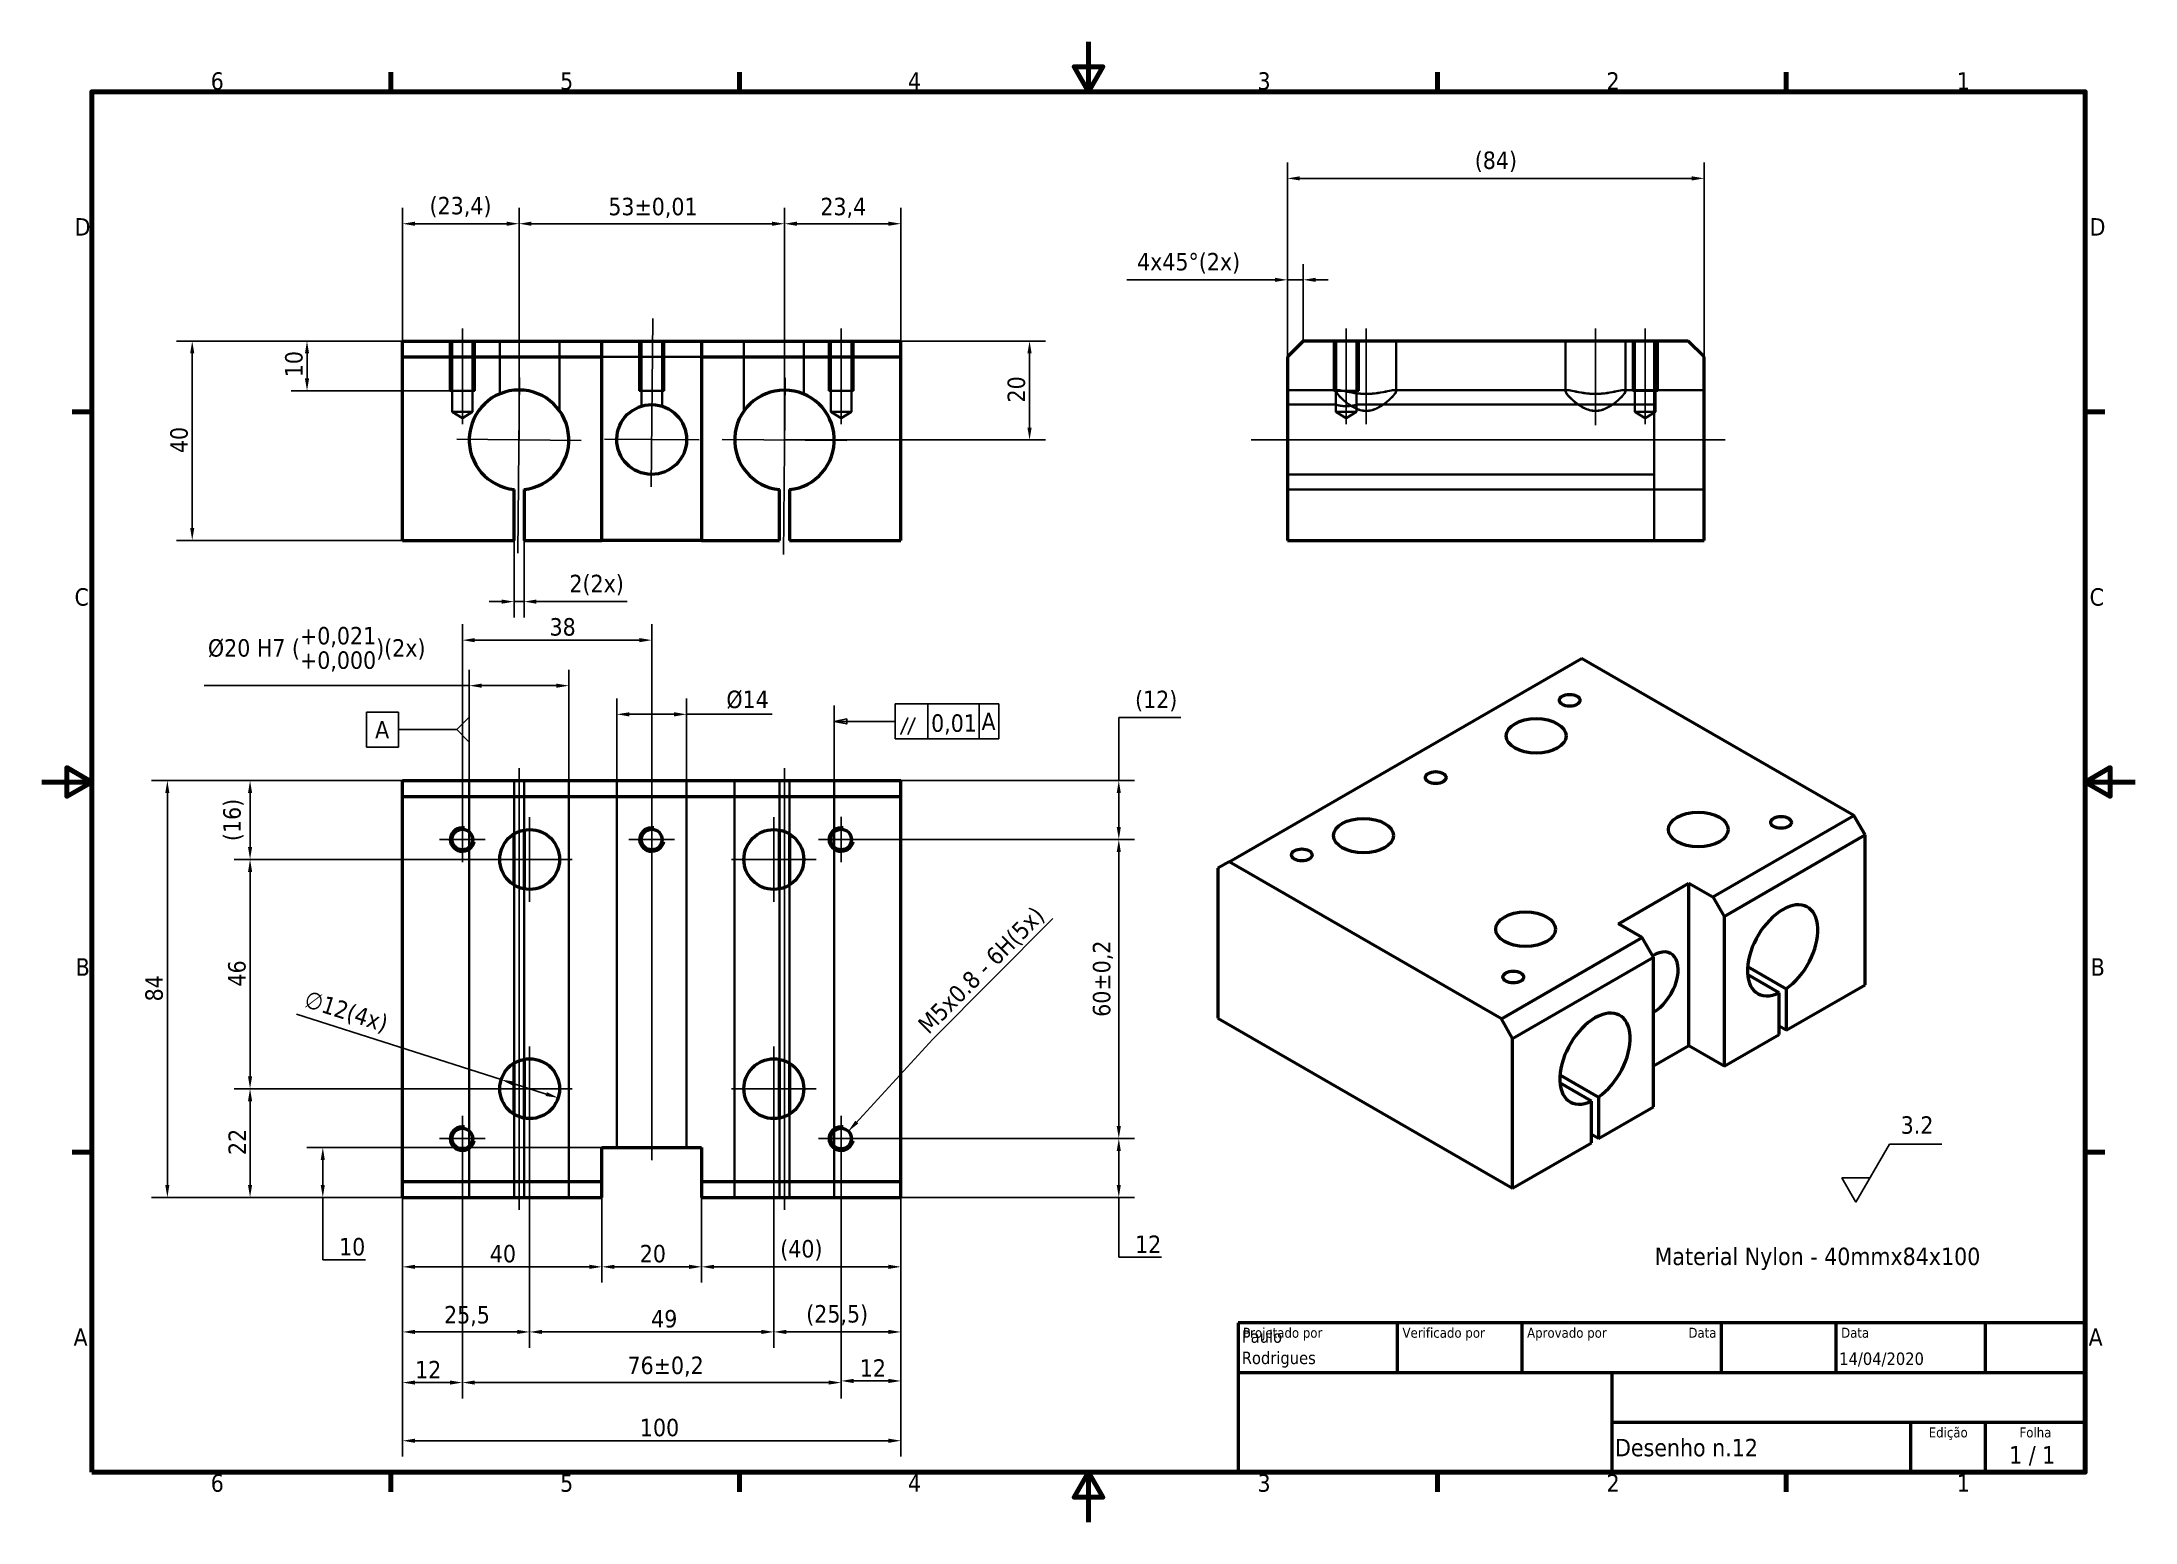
# Model space of a CAD drawing. Header units: millimetres. Extents: x 0 to 420, y 0 to 297.
import ezdxf
from ezdxf.enums import TextEntityAlignment as Align

# ---------------------------------------------------------------- set-up
doc = ezdxf.new("R2010")
doc.units = ezdxf.units.MM
for name, color, linetype, lineweight in [('Borda (ISO)', 7, 'Continuous', 70), ('Dimensão (ISO)', 7, 'Continuous', 25), ('Estreito visível (ISO)', 7, 'Continuous', 35), ('Linha de centro (ISO)', 7, 'Continuous', 25), ('Marca de centro (ISO)', 7, 'Continuous', 25), ('Oculto (ISO)', 7, 'Continuous', 35), ('Símbolo (ISO)', 7, 'Continuous', 25), ('Título (ISO)', 7, 'Continuous', 50), ('Visível (ISO)', 7, 'Continuous', 50)]:
    doc.layers.add(name, color=color, linetype=linetype, lineweight=lineweight)
doc.styles.add('Estilo de texto13', font='tahoma.ttf')
doc.styles.add('Estilo de texto14', font='tahoma.ttf')
doc.styles.add('Estilo de texto9', font='')
doc.styles.add('Texto da nota (ISO)', font='tahoma.ttf')
doc.styles.get('Estilo de texto9').set_extended_font_data('AIGDT')
doc.dimstyles.new('Padrão (ISO)', dxfattribs={"dimtxt": 3.5, "dimasz": 2.5, "dimexe": 3.175, "dimexo": 0, "dimgap": 0.762, "dimtad": 1, "dimrnd": 1e-08, "dimzin": 0, "dimtxsty": 'Texto da nota (ISO)', "dimcen": 0.09, "dimdle": 10, "dimclrd": 256, "dimclre": 256, "dimclrt": 256, "dimazin": 0, "dimtfac": 1.001486, "dimtmove": 0, "dimatfit": 3, "dimfxl": 1, "dimtolj": 1, "dimtzin": 0, "dimlwd": -1, "dimlwe": -1, "dimarcsym": 0})
doc.dimstyles.new('Padrão (ISO)$7', dxfattribs={"dimtxt": 3.5, "dimasz": 2.5, "dimexe": 3.175, "dimexo": 0, "dimgap": 0.762, "dimtad": 1, "dimrnd": 1e-08, "dimzin": 0, "dimtxsty": 'Texto da nota (ISO)', "dimcen": 0.09, "dimdle": 10, "dimclrd": 256, "dimclre": 256, "dimclrt": 256, "dimazin": 0, "dimtfac": 1.001486, "dimtmove": 0, "dimatfit": 3, "dimfxl": 1, "dimtolj": 1, "dimtzin": 0, "dimlwd": -1, "dimlwe": -1, "dimarcsym": 0})

msp = doc.modelspace()

# ---------------------------------------------------------------- texts
at = {"layer": 'Símbolo (ISO)', "insert": (178.38, 97.29), "char_height": 3.5, "width": 35.1036, "attachment_point": 7, "rotation": 45.1788, "line_spacing_factor": 0.6125, "style": 'Texto da nota (ISO)'}
msp.add_mtext('{M5x0.8 - 6H(5x)}', dxfattribs=at)
at = {"layer": 'Símbolo (ISO)', "insert": (323.59, 55.07), "char_height": 3.5, "width": 66.3412, "attachment_point": 1, "style": 'Texto da nota (ISO)'}
msp.add_mtext('{\\fTahoma|b0|i0;Material Nylon - 40mmx84x100}', dxfattribs=at)

# ---------------------------------------------------------------- blocks, each defined once
blk = doc.blocks.new('Bordas Borda padrão')
at = {"layer": 'Borda (ISO)'}
for p, q in [((70, 287), (70, 290.9)), ((140, 287), (140, 290.9)), ((280, 287), (280, 290.9)), ((350, 287), (350, 290.9)), ((10, 222.75), (6.1, 222.75)), ((410, 222.75), (413.9, 222.75)), ((10, 74.25), (6.1, 74.25)), ((410, 74.25), (413.9, 74.25)), ((70, 10), (70, 6.1)), ((140, 10), (140, 6.1)), ((280, 10), (280, 6.1)), ((350, 10), (350, 6.1))]:
    blk.add_line(p, q, dxfattribs=at)
at = {"layer": 'Borda (ISO)', "flags": 128}
for points in [[(210, 297), (210, 287), (207.11, 292), (212.89, 292), (210, 287)], [(10, 10), (10, 287), (410, 287), (410, 10), (10, 10)], [(0, 148.5), (10, 148.5), (5, 151.39), (5, 145.61), (10, 148.5)], [(420, 148.5), (410, 148.5), (415, 151.39), (415, 145.61), (410, 148.5)], [(210, 0), (210, 10), (207.11, 5), (212.89, 5), (210, 10)]]:
    blk.add_lwpolyline(points, dxfattribs=at)
at = {"layer": 'Borda (ISO)', "char_height": 3.5, "attachment_point": 7, "style": 'Texto da nota (ISO)'}
for s, insert in [('6', (33.88, 287.33)), ('5', (103.98, 287.33)), ('4', (173.78, 287.4)), ('3', (243.91, 287.33)), ('2', (313.94, 287.4)), ('1', (384.21, 287.4)), ('D', (6.57, 258.13)), ('D', (410.87, 258.13)), ('C', (6.56, 183.81)), ('C', (410.86, 183.81)), ('B', (6.78, 109.63)), ('B', (411.08, 109.63)), ('A', (6.36, 35.38)), ('A', (410.66, 35.38)), ('6', (33.88, 6.03)), ('5', (103.98, 6.03)), ('4', (173.78, 6.1)), ('3', (243.91, 6.03)), ('2', (313.94, 6.1)), ('1', (384.21, 6.1))]:
    blk.add_mtext(s, dxfattribs=dict(at, insert=insert))
blk = doc.blocks.new('Blocos de títulos ISO')
at = {"layer": 'Título (ISO)'}
for p, q in [((270.07, 130), (100.07, 130)), ((100.07, 130), (100.07, 100)), ((132.07, 120), (132.07, 130)), ((157.07, 120), (157.07, 130)), ((197.07, 120), (197.07, 130)), ((220.07, 120), (220.07, 130)), ((250.07, 120), (250.07, 130)), ((270.07, 100), (270.07, 130)), ((100.07, 120), (270.07, 120)), ((175.07, 120), (175.07, 100)), ((270.07, 110), (175.07, 110)), ((235.07, 100), (235.07, 110)), ((250.07, 100), (250.07, 110)), ((100.07, 100), (270.07, 100))]:
    blk.add_line(p, q, dxfattribs=at)
at = {"layer": 'Título (ISO)', "style": 'Estilo de texto14'}
for s, p in [('Projetado por', (101.07, 129)), ('Verificado por', (133.07, 129)), ('Aprovado por', (158.07, 129)), ('Data', (221.07, 129))]:
    blk.add_text(s, height=2, dxfattribs=at).set_placement(p, align=Align.TOP_LEFT)
blk.add_text('Data', height=2, dxfattribs=at).set_placement((196.07, 129), align=Align.TOP_RIGHT)
for s, p in [('Edição', (242.57, 109)), ('Folha', (260.07, 109))]:
    blk.add_text(s, height=2, dxfattribs=at).set_placement(p, align=Align.TOP_CENTER)
at = {"layer": 'Título (ISO)', "style": 'Texto da nota (ISO)'}
blk.add_text('1 / 1 ', height=3.5, dxfattribs=at).set_placement((260.07, 103.5), align=Align.MIDDLE_CENTER)
at = {"layer": 'Título (ISO)'}
for tag, p, height, style in [('AUTOR_001', (100.82, 125.99), 2.5, 'Estilo de texto13'), ('AUTOR_002', (100.82, 121.71), 2.5, 'Estilo de texto13'), ('DATA_DE_CRIAÇÃO_001', (220.69, 121.54), 2.5, 'Estilo de texto13'), ('NÚMERO_DA_PEÇA_001', (175.72, 103.21), 3.5, 'Texto da nota (ISO)')]:
    blk.add_attdef(tag, p, '', height=height, dxfattribs=dict(at, style=style))
at = {"layer": 'Título (ISO)', "style": 'Estilo de texto13'}
for tag, p in [('VERIFICADO_POR', (133.07, 121)), ('APROVADO_POR_ENG.', (158.07, 121))]:
    blk.add_attdef(tag, text='', height=2.5, dxfattribs=at).set_placement(p, align=Align.BOTTOM_LEFT)
blk.add_attdef('DATA_DE_APROVAÇÃO_DA_ENG.', text='', height=2.5, dxfattribs=at).set_placement((196.07, 121), align=Align.BOTTOM_RIGHT)
at = {"layer": 'Título (ISO)', "style": 'Texto da nota (ISO)'}
for tag, p in [('TÍTULO', (222.57, 115)), ('EMPRESA', (137.41, 109.96)), ('NÚMERO_DE_REVISÃO', (242.57, 103.5))]:
    blk.add_attdef(tag, text='', height=3.5, dxfattribs=at).set_placement(p, align=Align.MIDDLE_CENTER)
blk = doc.blocks.new('*D5')
at = {"layer": 'Defpoints', "color": 0, "transparency": 16777216}
for p in [(72.37, 68.33), (172.37, 68.33), (172.37, 16.33)]:
    blk.add_point(p, dxfattribs=at)
at = {"layer": 'Dimensão (ISO)', "transparency": 16777216}
for p, q in [((72.37, 68.33), (72.37, 13.16)), ((172.37, 68.33), (172.37, 13.16)), ((74.87, 16.33), (169.87, 16.33))]:
    blk.add_line(p, q, dxfattribs=at)
for points in [[(74.87, 16.75), (74.87, 15.91), (72.37, 16.33)], [(169.87, 16.75), (169.87, 15.91), (172.37, 16.33)]]:
    blk.add_solid(points, dxfattribs=at)
at = {"layer": 'Dimensão (ISO)', "transparency": 16777216, "insert": (119.99, 20.74), "char_height": 3.5, "attachment_point": 1, "style": 'Texto da nota (ISO)'}
blk.add_mtext('\\A1;100', dxfattribs=at)
blk = doc.blocks.new('*D6')
at = {"layer": 'Defpoints', "color": 0, "transparency": 16777216}
for p in [(25.18, 148.78), (72.37, 148.78), (72.37, 65.15)]:
    blk.add_point(p, dxfattribs=at)
at = {"layer": 'Dimensão (ISO)', "transparency": 16777216}
for p, q in [((72.37, 148.78), (22, 148.78)), ((25.18, 67.65), (25.18, 146.28)), ((72.37, 65.15), (22, 65.15))]:
    blk.add_line(p, q, dxfattribs=at)
for points in [[(24.76, 146.28), (25.59, 146.28), (25.18, 148.78)], [(24.76, 67.65), (25.59, 67.65), (25.18, 65.15)]]:
    blk.add_solid(points, dxfattribs=at)
at = {"layer": 'Dimensão (ISO)', "transparency": 16777216, "insert": (20.76, 104.48), "char_height": 3.5, "attachment_point": 1, "rotation": 90, "style": 'Texto da nota (ISO)'}
blk.add_mtext('\\A1;84', dxfattribs=at)
blk = doc.blocks.new('*D7')
at = {"layer": 'Defpoints', "color": 0, "transparency": 16777216}
for p in [(72.37, 236.98), (30.17, 196.98), (72.37, 196.98)]:
    blk.add_point(p, dxfattribs=at)
at = {"layer": 'Dimensão (ISO)', "transparency": 16777216}
for p, q in [((72.37, 236.98), (26.99, 236.98)), ((30.17, 234.48), (30.17, 199.48)), ((72.37, 196.98), (26.99, 196.98))]:
    blk.add_line(p, q, dxfattribs=at)
for points in [[(29.75, 234.48), (30.58, 234.48), (30.17, 236.98)], [(29.75, 199.48), (30.58, 199.48), (30.17, 196.98)]]:
    blk.add_solid(points, dxfattribs=at)
at = {"layer": 'Dimensão (ISO)', "transparency": 16777216, "insert": (25.76, 214.49), "char_height": 3.5, "attachment_point": 1, "rotation": 90, "style": 'Texto da nota (ISO)'}
blk.add_mtext('\\A1;40', dxfattribs=at)
blk = doc.blocks.new('*D8')
at = {"layer": 'Defpoints', "color": 0, "transparency": 16777216}
for p in [(333.53, 269.61), (249.9, 233.79), (333.53, 233.79)]:
    blk.add_point(p, dxfattribs=at)
at = {"layer": 'Dimensão (ISO)', "transparency": 16777216}
for p, q in [((249.9, 233.79), (249.9, 272.78)), ((252.4, 269.61), (331.03, 269.61)), ((333.53, 233.79), (333.53, 272.78))]:
    blk.add_line(p, q, dxfattribs=at)
for points in [[(252.4, 270.03), (252.4, 269.19), (249.9, 269.61)], [(331.03, 270.03), (331.03, 269.19), (333.53, 269.61)]]:
    blk.add_solid(points, dxfattribs=at)
at = {"layer": 'Dimensão (ISO)', "transparency": 16777216, "insert": (287.5, 275), "char_height": 3.5, "attachment_point": 1, "style": 'Texto da nota (ISO)'}
blk.add_mtext('\\A1;(84)', dxfattribs=at)
blk = doc.blocks.new('Identificador de textura de superfície1')
at = {"layer": 'Símbolo (ISO)'}
for p, q in [((363.99, 64.21), (370.7, 75.83)), ((370.7, 75.83), (381.2, 75.83)), ((361.16, 69.11), (363.99, 64.21)), ((361.16, 69.11), (366.82, 69.11))]:
    blk.add_line(p, q, dxfattribs=at)
at = {"layer": 'Símbolo (ISO)', "insert": (372.96, 77.86), "char_height": 3.5, "attachment_point": 7, "style": 'Texto da nota (ISO)'}
blk.add_mtext('3.2', dxfattribs=at)
blk = doc.blocks.new('*D10')
at = {"layer": 'Defpoints', "color": 0, "transparency": 16777216}
for p in [(53.2, 236.98), (72.37, 236.98), (81.87, 226.98)]:
    blk.add_point(p, dxfattribs=at)
at = {"layer": 'Dimensão (ISO)', "transparency": 16777216}
for p, q in [((72.37, 236.98), (50.03, 236.98)), ((53.2, 229.48), (53.2, 234.48)), ((81.87, 226.98), (50.03, 226.98))]:
    blk.add_line(p, q, dxfattribs=at)
for points in [[(52.78, 234.48), (53.62, 234.48), (53.2, 236.98)], [(52.78, 229.48), (53.62, 229.48), (53.2, 226.98)]]:
    blk.add_solid(points, dxfattribs=at)
at = {"layer": 'Dimensão (ISO)', "transparency": 16777216, "insert": (48.8, 229.71), "char_height": 3.5, "attachment_point": 1, "rotation": 90, "style": 'Texto da nota (ISO)'}
blk.add_mtext('\\A1;10', dxfattribs=at)
blk = doc.blocks.new('*D11')
at = {"layer": 'Defpoints', "color": 0, "transparency": 16777216}
for p in [(172.37, 236.98), (198.17, 236.98), (149, 217.12)]:
    blk.add_point(p, dxfattribs=at)
at = {"layer": 'Dimensão (ISO)', "transparency": 16777216}
for p, q in [((172.37, 236.98), (201.35, 236.98)), ((198.17, 219.62), (198.17, 234.48)), ((149, 217.12), (201.35, 217.12))]:
    blk.add_line(p, q, dxfattribs=at)
for points in [[(197.75, 234.48), (198.59, 234.48), (198.17, 236.98)], [(197.75, 219.62), (198.59, 219.62), (198.17, 217.12)]]:
    blk.add_solid(points, dxfattribs=at)
at = {"layer": 'Dimensão (ISO)', "transparency": 16777216, "insert": (193.76, 224.65), "char_height": 3.5, "attachment_point": 1, "rotation": 90, "style": 'Texto da nota (ISO)'}
blk.add_mtext('\\A1;20', dxfattribs=at)
blk = doc.blocks.new('*D12')
at = {"layer": 'Defpoints', "color": 0, "transparency": 16777216}
for p in [(149, 260.51), (95.74, 217.15), (149, 217.12)]:
    blk.add_point(p, dxfattribs=at)
at = {"layer": 'Dimensão (ISO)', "transparency": 16777216}
for p, q in [((95.74, 217.15), (95.74, 263.69)), ((98.24, 260.51), (146.5, 260.51)), ((149, 217.12), (149, 263.69))]:
    blk.add_line(p, q, dxfattribs=at)
for points in [[(98.24, 260.93), (98.24, 260.09), (95.74, 260.51)], [(146.5, 260.93), (146.5, 260.09), (149, 260.51)]]:
    blk.add_solid(points, dxfattribs=at)
at = {"layer": 'Dimensão (ISO)', "transparency": 16777216, "insert": (113.65, 265.72), "char_height": 3.5, "attachment_point": 1, "style": 'Texto da nota (ISO)'}
blk.add_mtext('\\A1;53{\\H3.5052;±0,01}', dxfattribs=at)
blk = doc.blocks.new('*D13')
at = {"layer": 'Defpoints', "color": 0, "transparency": 16777216}
for p in [(172.37, 260.51), (172.37, 236.98), (149, 217.12)]:
    blk.add_point(p, dxfattribs=at)
at = {"layer": 'Dimensão (ISO)', "transparency": 16777216}
for p, q in [((149, 217.12), (149, 263.69)), ((151.5, 260.51), (169.87, 260.51)), ((172.37, 236.98), (172.37, 263.69))]:
    blk.add_line(p, q, dxfattribs=at)
for points in [[(151.5, 260.93), (151.5, 260.09), (149, 260.51)], [(169.87, 260.93), (169.87, 260.09), (172.37, 260.51)]]:
    blk.add_solid(points, dxfattribs=at)
at = {"layer": 'Dimensão (ISO)', "transparency": 16777216, "insert": (156.2, 265.72), "char_height": 3.5, "attachment_point": 1, "style": 'Texto da nota (ISO)'}
blk.add_mtext('\\A1;23,4', dxfattribs=at)
blk = doc.blocks.new('*D14')
at = {"layer": 'Defpoints', "color": 0, "transparency": 16777216}
for p in [(72.37, 260.51), (72.37, 236.98), (95.74, 217.15)]:
    blk.add_point(p, dxfattribs=at)
at = {"layer": 'Dimensão (ISO)', "transparency": 16777216}
for p, q in [((72.37, 236.98), (72.37, 263.69)), ((93.24, 260.51), (74.87, 260.51)), ((95.74, 217.15), (95.74, 263.69))]:
    blk.add_line(p, q, dxfattribs=at)
for points in [[(74.87, 260.93), (74.87, 260.09), (72.37, 260.51)], [(93.24, 260.93), (93.24, 260.09), (95.74, 260.51)]]:
    blk.add_solid(points, dxfattribs=at)
at = {"layer": 'Dimensão (ISO)', "transparency": 16777216, "insert": (77.79, 265.9), "char_height": 3.5, "attachment_point": 1, "style": 'Texto da nota (ISO)'}
blk.add_mtext('\\A1;(23,4)', dxfattribs=at)
blk = doc.blocks.new('*D15')
at = {"layer": 'Defpoints', "color": 0, "transparency": 16777216}
for p in [(105.74, 167.83), (85.74, 148.78), (105.74, 148.78)]:
    blk.add_point(p, dxfattribs=at)
at = {"layer": 'Dimensão (ISO)', "transparency": 16777216}
for p, q in [((85.74, 148.78), (85.74, 171)), ((105.74, 148.78), (105.74, 171)), ((85.74, 167.83), (32.56, 167.83)), ((103.24, 167.83), (88.24, 167.83))]:
    blk.add_line(p, q, dxfattribs=at)
for points in [[(88.24, 168.24), (88.24, 167.41), (85.74, 167.83)], [(103.24, 168.24), (103.24, 167.41), (105.74, 167.83)]]:
    blk.add_solid(points, dxfattribs=at)
at = {"layer": 'Dimensão (ISO)', "transparency": 16777216, "insert": (33.32, 179.61), "char_height": 3.5, "attachment_point": 1, "style": 'Texto da nota (ISO)'}
blk.add_mtext('\\A1;\\fTahoma|b0|i0;\\H3.5000;Ø20 H7 (\\S+0,021^ +0,000;)(2x)', dxfattribs=at)
blk = doc.blocks.new('*D16')
at = {"layer": 'Defpoints', "color": 0, "transparency": 16777216}
for p in [(129.36, 162.08), (115.36, 148.78), (129.36, 148.78)]:
    blk.add_point(p, dxfattribs=at)
at = {"layer": 'Dimensão (ISO)', "transparency": 16777216}
for p, q in [((115.36, 148.78), (115.36, 165.25)), ((129.36, 148.78), (129.36, 165.25)), ((117.86, 162.08), (126.86, 162.08)), ((129.36, 162.08), (146.5, 162.08))]:
    blk.add_line(p, q, dxfattribs=at)
for points in [[(117.86, 162.49), (117.86, 161.66), (115.36, 162.08)], [(126.86, 162.49), (126.86, 161.66), (129.36, 162.08)]]:
    blk.add_solid(points, dxfattribs=at)
at = {"layer": 'Dimensão (ISO)', "transparency": 16777216, "insert": (137.35, 166.83), "char_height": 3.5, "attachment_point": 1, "style": 'Texto da nota (ISO)'}
blk.add_mtext('\\A1;\\fTahoma|b0|i0;\\H3.5000;Ø14', dxfattribs=at)
blk = doc.blocks.new('*D17')
at = {"layer": 'Defpoints', "color": 0, "transparency": 16777216}
for p in [(94.74, 196.98), (96.74, 196.98), (96.74, 184.69)]:
    blk.add_point(p, dxfattribs=at)
at = {"layer": 'Dimensão (ISO)', "transparency": 16777216}
for p, q in [((94.74, 196.98), (94.74, 181.51)), ((96.74, 196.98), (96.74, 181.51)), ((92.24, 184.69), (89.74, 184.69)), ((94.74, 184.69), (96.74, 184.69)), ((99.24, 184.69), (117.43, 184.69))]:
    blk.add_line(p, q, dxfattribs=at)
for points in [[(92.24, 185.11), (92.24, 184.27), (94.74, 184.69)], [(99.24, 185.11), (99.24, 184.27), (96.74, 184.69)]]:
    blk.add_solid(points, dxfattribs=at)
at = {"layer": 'Dimensão (ISO)', "transparency": 16777216, "insert": (105.85, 190.08), "char_height": 3.5, "attachment_point": 1, "style": 'Texto da nota (ISO)'}
blk.add_mtext('\\A1;\\fTahoma|b0|i0;\\H3.5000;2(2x)', dxfattribs=at)
blk = doc.blocks.new('*D18')
at = {"layer": 'Defpoints', "color": 0, "transparency": 16777216}
for p in [(97.87, 78.46), (72.37, 68.33), (72.37, 38.16)]:
    blk.add_point(p, dxfattribs=at)
at = {"layer": 'Dimensão (ISO)', "transparency": 16777216}
for p, q in [((97.87, 78.46), (97.87, 34.99)), ((72.37, 68.33), (72.37, 34.99)), ((95.37, 38.16), (74.87, 38.16))]:
    blk.add_line(p, q, dxfattribs=at)
for points in [[(74.87, 38.58), (74.87, 37.75), (72.37, 38.16)], [(95.37, 38.58), (95.37, 37.75), (97.87, 38.16)]]:
    blk.add_solid(points, dxfattribs=at)
at = {"layer": 'Dimensão (ISO)', "transparency": 16777216, "insert": (80.7, 43.37), "char_height": 3.5, "attachment_point": 1, "style": 'Texto da nota (ISO)'}
blk.add_mtext('\\A1;25,5', dxfattribs=at)
blk = doc.blocks.new('*D19')
at = {"layer": 'Defpoints', "color": 0, "transparency": 16777216}
for p in [(97.87, 78.46), (146.87, 78.46), (146.87, 38.16)]:
    blk.add_point(p, dxfattribs=at)
at = {"layer": 'Dimensão (ISO)', "transparency": 16777216}
for p, q in [((97.87, 78.46), (97.87, 34.99)), ((146.87, 78.46), (146.87, 34.99)), ((100.37, 38.16), (144.37, 38.16))]:
    blk.add_line(p, q, dxfattribs=at)
for points in [[(100.37, 38.58), (100.37, 37.75), (97.87, 38.16)], [(144.37, 38.58), (144.37, 37.75), (146.87, 38.16)]]:
    blk.add_solid(points, dxfattribs=at)
at = {"layer": 'Dimensão (ISO)', "transparency": 16777216, "insert": (122.25, 42.56), "char_height": 3.5, "attachment_point": 1, "style": 'Texto da nota (ISO)'}
blk.add_mtext('\\A1;49', dxfattribs=at)
blk = doc.blocks.new('*D20')
at = {"layer": 'Defpoints', "color": 0, "transparency": 16777216}
for p in [(146.87, 78.46), (172.37, 68.33), (172.37, 38.16)]:
    blk.add_point(p, dxfattribs=at)
at = {"layer": 'Dimensão (ISO)', "transparency": 16777216}
for p, q in [((146.87, 78.46), (146.87, 34.99)), ((172.37, 68.33), (172.37, 34.99)), ((149.37, 38.16), (169.87, 38.16))]:
    blk.add_line(p, q, dxfattribs=at)
for points in [[(149.37, 38.58), (149.37, 37.75), (146.87, 38.16)], [(169.87, 38.58), (169.87, 37.75), (172.37, 38.16)]]:
    blk.add_solid(points, dxfattribs=at)
at = {"layer": 'Dimensão (ISO)', "transparency": 16777216, "insert": (153.36, 43.55), "char_height": 3.5, "attachment_point": 1, "style": 'Texto da nota (ISO)'}
blk.add_mtext('\\A1;(25,5)', dxfattribs=at)
blk = doc.blocks.new('*D21')
at = {"layer": 'Defpoints', "color": 0, "transparency": 16777216}
for p in [(172.37, 148.78), (216.08, 148.78), (160.37, 136.96)]:
    blk.add_point(p, dxfattribs=at)
at = {"layer": 'Dimensão (ISO)', "transparency": 16777216}
for p, q in [((228.54, 161.43), (216.08, 161.43)), ((216.08, 161.43), (216.08, 148.78)), ((172.37, 148.78), (219.25, 148.78)), ((216.08, 139.46), (216.08, 146.28)), ((160.37, 136.96), (219.25, 136.96))]:
    blk.add_line(p, q, dxfattribs=at)
for points in [[(215.66, 146.28), (216.49, 146.28), (216.08, 148.78)], [(215.66, 139.46), (216.49, 139.46), (216.08, 136.96)]]:
    blk.add_solid(points, dxfattribs=at)
at = {"layer": 'Dimensão (ISO)', "transparency": 16777216, "insert": (219.34, 166.82), "char_height": 3.5, "attachment_point": 1, "style": 'Texto da nota (ISO)'}
blk.add_mtext('\\A1;(12)', dxfattribs=at)
blk = doc.blocks.new('*D22')
at = {"layer": 'Defpoints', "color": 0, "transparency": 16777216}
for p in [(160.37, 136.96), (160.37, 76.96), (216.08, 76.96)]:
    blk.add_point(p, dxfattribs=at)
at = {"layer": 'Dimensão (ISO)', "transparency": 16777216}
for p, q in [((160.37, 136.96), (219.25, 136.96)), ((216.08, 134.46), (216.08, 79.46)), ((160.37, 76.96), (219.25, 76.96))]:
    blk.add_line(p, q, dxfattribs=at)
for points in [[(215.66, 134.46), (216.49, 134.46), (216.08, 136.96)], [(215.66, 79.46), (216.49, 79.46), (216.08, 76.96)]]:
    blk.add_solid(points, dxfattribs=at)
at = {"layer": 'Dimensão (ISO)', "transparency": 16777216, "insert": (210.87, 101.39), "char_height": 3.5, "attachment_point": 1, "rotation": 90, "style": 'Texto da nota (ISO)'}
blk.add_mtext('\\A1;60{\\H3.5052;±0,2}', dxfattribs=at)
blk = doc.blocks.new('*D23')
at = {"layer": 'Defpoints', "color": 0, "transparency": 16777216}
for p in [(160.37, 76.96), (172.37, 65.15), (216.08, 65.15)]:
    blk.add_point(p, dxfattribs=at)
at = {"layer": 'Dimensão (ISO)', "transparency": 16777216}
for p, q in [((160.37, 76.96), (219.25, 76.96)), ((216.08, 74.46), (216.08, 67.65)), ((172.37, 65.15), (219.25, 65.15)), ((216.08, 53.18), (216.08, 65.15)), ((224.62, 53.18), (216.08, 53.18))]:
    blk.add_line(p, q, dxfattribs=at)
for points in [[(215.66, 74.46), (216.49, 74.46), (216.08, 76.96)], [(215.66, 67.65), (216.49, 67.65), (216.08, 65.15)]]:
    blk.add_solid(points, dxfattribs=at)
at = {"layer": 'Dimensão (ISO)', "transparency": 16777216, "insert": (219.34, 57.51), "char_height": 3.5, "attachment_point": 1, "style": 'Texto da nota (ISO)'}
blk.add_mtext('\\A1;12', dxfattribs=at)
blk = doc.blocks.new('*D24')
at = {"layer": 'Defpoints', "color": 0, "transparency": 16777216}
for p in [(84.37, 76.96), (160.37, 72.39), (84.37, 28)]:
    blk.add_point(p, dxfattribs=at)
at = {"layer": 'Dimensão (ISO)', "transparency": 16777216}
for p, q in [((84.37, 76.96), (84.37, 24.83)), ((160.37, 72.39), (160.37, 24.83)), ((157.87, 28), (86.87, 28))]:
    blk.add_line(p, q, dxfattribs=at)
for points in [[(86.87, 28.42), (86.87, 27.59), (84.37, 28)], [(157.87, 28.42), (157.87, 27.59), (160.37, 28)]]:
    blk.add_solid(points, dxfattribs=at)
at = {"layer": 'Dimensão (ISO)', "transparency": 16777216, "insert": (117.5, 33.22), "char_height": 3.5, "attachment_point": 1, "style": 'Texto da nota (ISO)'}
blk.add_mtext('\\A1;76{\\H3.5052;±0,2}', dxfattribs=at)
blk = doc.blocks.new('*D25')
at = {"layer": 'Defpoints', "color": 0, "transparency": 16777216}
for p in [(84.37, 72.39), (72.37, 68.33), (72.37, 28)]:
    blk.add_point(p, dxfattribs=at)
at = {"layer": 'Dimensão (ISO)', "transparency": 16777216}
for p, q in [((84.37, 72.39), (84.37, 24.83)), ((72.37, 68.33), (72.37, 24.83)), ((81.87, 28), (74.87, 28))]:
    blk.add_line(p, q, dxfattribs=at)
for points in [[(74.87, 28.42), (74.87, 27.59), (72.37, 28)], [(81.87, 28.42), (81.87, 27.59), (84.37, 28)]]:
    blk.add_solid(points, dxfattribs=at)
at = {"layer": 'Dimensão (ISO)', "transparency": 16777216, "insert": (74.88, 32.34), "char_height": 3.5, "attachment_point": 1, "style": 'Texto da nota (ISO)'}
blk.add_mtext('\\A1;12', dxfattribs=at)
blk = doc.blocks.new('*D26')
at = {"layer": 'Defpoints', "color": 0, "transparency": 16777216}
for p in [(160.37, 72.39), (172.37, 68.33), (172.37, 28.33)]:
    blk.add_point(p, dxfattribs=at)
at = {"layer": 'Dimensão (ISO)', "transparency": 16777216}
for p, q in [((160.37, 72.39), (160.37, 25.16)), ((172.37, 68.33), (172.37, 25.16)), ((162.87, 28.33), (169.87, 28.33))]:
    blk.add_line(p, q, dxfattribs=at)
for points in [[(162.87, 28.75), (162.87, 27.91), (160.37, 28.33)], [(169.87, 28.75), (169.87, 27.91), (172.37, 28.33)]]:
    blk.add_solid(points, dxfattribs=at)
at = {"layer": 'Dimensão (ISO)', "transparency": 16777216, "insert": (164.11, 32.67), "char_height": 3.5, "attachment_point": 1, "style": 'Texto da nota (ISO)'}
blk.add_mtext('\\A1;12', dxfattribs=at)
blk = doc.blocks.new('*D27')
at = {"layer": 'Defpoints', "color": 0, "transparency": 16777216}
for p in [(97.87, 86.96), (41.77, 65.15), (72.37, 65.15)]:
    blk.add_point(p, dxfattribs=at)
at = {"layer": 'Dimensão (ISO)', "transparency": 16777216}
for p, q in [((97.87, 86.96), (38.6, 86.96)), ((41.77, 84.46), (41.77, 67.65)), ((72.37, 65.15), (38.6, 65.15))]:
    blk.add_line(p, q, dxfattribs=at)
for points in [[(41.36, 84.46), (42.19, 84.46), (41.77, 86.96)], [(41.36, 67.65), (42.19, 67.65), (41.77, 65.15)]]:
    blk.add_solid(points, dxfattribs=at)
at = {"layer": 'Dimensão (ISO)', "transparency": 16777216, "insert": (37.44, 73.66), "char_height": 3.5, "attachment_point": 1, "rotation": 90, "style": 'Texto da nota (ISO)'}
blk.add_mtext('\\A1;22', dxfattribs=at)
blk = doc.blocks.new('*D28')
at = {"layer": 'Defpoints', "color": 0, "transparency": 16777216}
for p in [(41.77, 132.96), (97.87, 132.96), (97.87, 86.96)]:
    blk.add_point(p, dxfattribs=at)
at = {"layer": 'Dimensão (ISO)', "transparency": 16777216}
for p, q in [((97.87, 132.96), (38.6, 132.96)), ((41.77, 89.46), (41.77, 130.46)), ((97.87, 86.96), (38.6, 86.96))]:
    blk.add_line(p, q, dxfattribs=at)
for points in [[(41.36, 130.46), (42.19, 130.46), (41.77, 132.96)], [(41.36, 89.46), (42.19, 89.46), (41.77, 86.96)]]:
    blk.add_solid(points, dxfattribs=at)
at = {"layer": 'Dimensão (ISO)', "transparency": 16777216, "insert": (37.37, 107.46), "char_height": 3.5, "attachment_point": 1, "rotation": 90, "style": 'Texto da nota (ISO)'}
blk.add_mtext('\\A1;46', dxfattribs=at)
blk = doc.blocks.new('*D29')
at = {"layer": 'Defpoints', "color": 0, "transparency": 16777216}
for p in [(41.77, 148.78), (72.37, 148.78), (97.87, 132.96)]:
    blk.add_point(p, dxfattribs=at)
at = {"layer": 'Dimensão (ISO)', "transparency": 16777216}
for p, q in [((72.37, 148.78), (38.6, 148.78)), ((41.77, 135.46), (41.77, 146.28)), ((97.87, 132.96), (38.6, 132.96))]:
    blk.add_line(p, q, dxfattribs=at)
for points in [[(41.36, 146.28), (42.19, 146.28), (41.77, 148.78)], [(41.36, 135.46), (42.19, 135.46), (41.77, 132.96)]]:
    blk.add_solid(points, dxfattribs=at)
at = {"layer": 'Dimensão (ISO)', "transparency": 16777216, "insert": (36.39, 136.65), "char_height": 3.5, "attachment_point": 1, "rotation": 90, "style": 'Texto da nota (ISO)'}
blk.add_mtext('\\A1;(16)', dxfattribs=at)
blk = doc.blocks.new('*D30')
at = {"layer": 'Defpoints', "color": 0, "transparency": 16777216}
for p in [(84.37, 176.96), (84.37, 141.53), (122.37, 141.53)]:
    blk.add_point(p, dxfattribs=at)
at = {"layer": 'Dimensão (ISO)', "transparency": 16777216}
for p, q in [((84.37, 141.53), (84.37, 180.14)), ((119.87, 176.96), (86.87, 176.96)), ((122.37, 141.53), (122.37, 180.14))]:
    blk.add_line(p, q, dxfattribs=at)
for points in [[(86.87, 177.38), (86.87, 176.54), (84.37, 176.96)], [(119.87, 177.38), (119.87, 176.54), (122.37, 176.96)]]:
    blk.add_solid(points, dxfattribs=at)
at = {"layer": 'Dimensão (ISO)', "transparency": 16777216, "insert": (101.86, 181.38), "char_height": 3.5, "attachment_point": 1, "style": 'Texto da nota (ISO)'}
blk.add_mtext('\\A1;38', dxfattribs=at)
blk = doc.blocks.new('*D31')
at = {"layer": 'Defpoints', "color": 0, "transparency": 16777216}
for p in [(72.37, 68.33), (112.37, 68.33), (72.37, 51.22)]:
    blk.add_point(p, dxfattribs=at)
at = {"layer": 'Dimensão (ISO)', "transparency": 16777216}
for p, q in [((72.37, 68.33), (72.37, 48.05)), ((112.37, 68.33), (112.37, 48.05)), ((109.87, 51.22), (74.87, 51.22))]:
    blk.add_line(p, q, dxfattribs=at)
for points in [[(74.87, 51.64), (74.87, 50.81), (72.37, 51.22)], [(109.87, 51.64), (109.87, 50.81), (112.37, 51.22)]]:
    blk.add_solid(points, dxfattribs=at)
at = {"layer": 'Dimensão (ISO)', "transparency": 16777216, "insert": (89.88, 55.63), "char_height": 3.5, "attachment_point": 1, "style": 'Texto da nota (ISO)'}
blk.add_mtext('\\A1;40', dxfattribs=at)
blk = doc.blocks.new('*D32')
at = {"layer": 'Defpoints', "color": 0, "transparency": 16777216}
for p in [(112.37, 68.33), (132.37, 68.33), (132.37, 51.22)]:
    blk.add_point(p, dxfattribs=at)
at = {"layer": 'Dimensão (ISO)', "transparency": 16777216}
for p, q in [((112.37, 68.33), (112.37, 48.05)), ((132.37, 68.33), (132.37, 48.05)), ((114.87, 51.22), (129.87, 51.22))]:
    blk.add_line(p, q, dxfattribs=at)
for points in [[(114.87, 51.64), (114.87, 50.81), (112.37, 51.22)], [(129.87, 51.64), (129.87, 50.81), (132.37, 51.22)]]:
    blk.add_solid(points, dxfattribs=at)
at = {"layer": 'Dimensão (ISO)', "transparency": 16777216, "insert": (119.96, 55.63), "char_height": 3.5, "attachment_point": 1, "style": 'Texto da nota (ISO)'}
blk.add_mtext('\\A1;20', dxfattribs=at)
blk = doc.blocks.new('*D33')
at = {"layer": 'Defpoints', "color": 0, "transparency": 16777216}
for p in [(132.37, 68.33), (172.37, 68.33), (172.37, 51.22)]:
    blk.add_point(p, dxfattribs=at)
at = {"layer": 'Dimensão (ISO)', "transparency": 16777216}
for p, q in [((132.37, 68.33), (132.37, 48.05)), ((172.37, 68.33), (172.37, 48.05)), ((134.87, 51.22), (169.87, 51.22))]:
    blk.add_line(p, q, dxfattribs=at)
for points in [[(134.87, 51.64), (134.87, 50.81), (132.37, 51.22)], [(169.87, 51.64), (169.87, 50.81), (172.37, 51.22)]]:
    blk.add_solid(points, dxfattribs=at)
at = {"layer": 'Dimensão (ISO)', "transparency": 16777216, "insert": (148.15, 56.61), "char_height": 3.5, "attachment_point": 1, "style": 'Texto da nota (ISO)'}
blk.add_mtext('\\A1;(40)', dxfattribs=at)
blk = doc.blocks.new('*D34')
at = {"layer": 'Defpoints', "color": 0, "transparency": 16777216}
for p in [(115.36, 75.15), (56.37, 65.15), (72.37, 65.15)]:
    blk.add_point(p, dxfattribs=at)
at = {"layer": 'Dimensão (ISO)', "transparency": 16777216}
for p, q in [((115.36, 75.15), (53.19, 75.15)), ((56.37, 72.65), (56.37, 67.65)), ((72.37, 65.15), (53.19, 65.15)), ((56.37, 52.62), (56.37, 65.15)), ((64.92, 52.62), (56.37, 52.62))]:
    blk.add_line(p, q, dxfattribs=at)
for points in [[(55.95, 72.65), (56.78, 72.65), (56.37, 75.15)], [(55.95, 67.65), (56.78, 67.65), (56.37, 65.15)]]:
    blk.add_solid(points, dxfattribs=at)
at = {"layer": 'Dimensão (ISO)', "transparency": 16777216, "insert": (59.63, 57.02), "char_height": 3.5, "attachment_point": 1, "style": 'Texto da nota (ISO)'}
blk.add_mtext('\\A1;10', dxfattribs=at)
blk = doc.blocks.new('Indicação de referência1')
at = {"layer": 'Símbolo (ISO)'}
for p, q in [((65.13, 162.52), (71.56, 162.52)), ((65.13, 162.52), (65.13, 155.52)), ((71.56, 162.52), (71.56, 155.52)), ((85.74, 163.7), (85.74, 148.78)), ((65.13, 155.52), (71.56, 155.52)), ((76.24, 159.02), (71.56, 159.02)), ((83.24, 159.02), (76.24, 159.02))]:
    blk.add_line(p, q, dxfattribs=at)
at = {"layer": 'Símbolo (ISO)', "flags": 128}
blk.add_lwpolyline([(85.74, 161.52), (85.74, 156.52), (83.24, 159.02), (85.74, 161.52)], dxfattribs=at)
at = {"layer": 'Símbolo (ISO)'}
blk.add_solid([(85.74, 161.52), (85.74, 156.52), (83.24, 159.02), (85.74, 161.52)], dxfattribs=at)
at = {"layer": 'Símbolo (ISO)', "insert": (66.86, 157.27), "char_height": 3.5, "attachment_point": 7, "style": 'Texto da nota (ISO)'}
blk.add_mtext('A', dxfattribs=at)
blk = doc.blocks.new('&Indicação de nota e tolerância geométricas1')
at = {"layer": 'Símbolo (ISO)'}
for p, q in [((159, 163.82), (159, 148.78)), ((171.21, 164.15), (192, 164.15)), ((171.21, 164.15), (171.21, 157.15)), ((177.73, 164.15), (177.73, 157.15)), ((188.07, 164.15), (188.07, 157.15)), ((192, 164.15), (192, 157.15)), ((161.5, 161.15), (159, 160.65)), ((161.5, 160.65), (159, 160.65)), ((159, 160.65), (161.5, 160.15)), ((161.5, 160.15), (161.5, 161.15)), ((161.5, 160.65), (168.03, 160.65)), ((168.03, 160.65), (171.21, 160.65)), ((171.21, 157.15), (192, 157.15))]:
    blk.add_line(p, q, dxfattribs=at)
at = {"layer": 'Símbolo (ISO)', "flags": 128}
blk.add_lwpolyline([(161.5, 161.15), (159, 160.65), (161.5, 160.15), (161.5, 161.15)], dxfattribs=at)
at = {"layer": 'Símbolo (ISO)'}
blk.add_solid([(161.5, 161.15), (159, 160.65), (161.5, 160.15), (161.5, 161.15)], dxfattribs=at)
at = {"layer": 'Símbolo (ISO)', "char_height": 3.5, "attachment_point": 7}
for s, insert, style in [('f', (171.98, 157.94), 'Estilo de texto9'), ('0,01', (178.42, 158.02), 'Texto da nota (ISO)'), ('A', (188.54, 158.9), 'Texto da nota (ISO)')]:
    blk.add_mtext(s, dxfattribs=dict(at, insert=insert, style=style))
blk = doc.blocks.new('*D37')
at = {"layer": 'Defpoints', "color": 0, "transparency": 16777216}
for p in [(92.15, 88.79), (103.58, 85.13)]:
    blk.add_point(p, dxfattribs=at)
at = {"layer": 'Dimensão (ISO)', "transparency": 16777216}
for p, q in [((92.15, 88.79), (51.11, 101.92)), ((101.2, 85.9), (94.53, 88.03))]:
    blk.add_line(p, q, dxfattribs=at)
for points in [[(94.66, 88.42), (94.41, 87.63), (92.15, 88.79)], [(101.33, 86.29), (101.07, 85.5), (103.58, 85.13)]]:
    blk.add_solid(points, dxfattribs=at)
at = {"layer": 'Dimensão (ISO)', "transparency": 16777216, "insert": (53.47, 106.82), "char_height": 3.5, "attachment_point": 1, "rotation": 342.2608, "style": 'Texto da nota (ISO)'}
blk.add_mtext('\\A1;\\fTahoma|b0|i0;\\H3.5000;∅12(4x)', dxfattribs=at)
blk = doc.blocks.new('*D38')
at = {"layer": 'Defpoints', "color": 0, "transparency": 16777216}
for p in [(249.9, 249.26), (253.09, 236.98), (249.9, 233.79)]:
    blk.add_point(p, dxfattribs=at)
at = {"layer": 'Dimensão (ISO)', "transparency": 16777216}
for p, q in [((249.9, 233.79), (249.9, 252.43)), ((253.09, 236.98), (253.09, 252.43)), ((247.4, 249.26), (217.67, 249.26)), ((253.09, 249.26), (249.9, 249.26)), ((255.59, 249.26), (258.09, 249.26))]:
    blk.add_line(p, q, dxfattribs=at)
for points in [[(247.4, 249.67), (247.4, 248.84), (249.9, 249.26)], [(255.59, 249.67), (255.59, 248.84), (253.09, 249.26)]]:
    blk.add_solid(points, dxfattribs=at)
at = {"layer": 'Dimensão (ISO)', "transparency": 16777216, "insert": (218.43, 254.65), "char_height": 3.5, "attachment_point": 1, "style": 'Texto da nota (ISO)'}
blk.add_mtext('\\A1; \\fTahoma|b0|i0;\\H3.5000;4x45°(2x)', dxfattribs=at)

# ---------------------------------------------------------------- dimensions: what is measured, and where the dimension line sits
at = {"layer": 'Dimensão (ISO)'}
for base, p1, p2, angle, text, override, picture, middle in [((333.53, 269.61), (249.9, 233.79), (333.53, 233.79), 180, '(<>)', {"dimgap": 0.762, "dimdec": 0, "dimtol": 0, "dimlim": 0, "dimtp": 0, "dimtm": 0, "dimtdec": 2, "dimtofl": 0, "dimatfit": 1}, '*D8', (291.72, 269.61)), ((72.37, 260.51), (95.74, 217.15), (72.37, 236.98), 180, '(<>)', {"dimgap": 0.762, "dimdec": 1, "dimtol": 0, "dimlim": 0, "dimtp": 0, "dimtm": 0, "dimtdec": 2, "dimtofl": 0, "dimatfit": 1}, '*D14', (84.05, 260.51)), ((249.9, 249.26), (253.09, 236.98), (249.9, 233.79), 180, ' \\fTahoma|b0|i0;\\H3.5000;4x45°(2x)', {"dimgap": 0.762, "dimdec": 0, "dimtol": 0, "dimlim": 0, "dimtp": 0, "dimtm": 0, "dimtdec": 2, "dimtofl": 1, "dimatfit": 1}, '*D38', (229.67, 249.26)), ((105.74, 167.83), (85.74, 148.78), (105.74, 148.78), 180, '\\fTahoma|b0|i0;\\H3.5000;Ø<> H7 (\\S+0,021^ +0,000;)(2x)', {"dimdec": 0, "dimtp": 0.021, "dimtm": 0, "dimtdec": 3, "dimtofl": 0, "dimatfit": 2}, '*D15', (55.64, 167.83)), ((129.36, 162.08), (115.36, 148.78), (129.36, 148.78), 180, '\\fTahoma|b0|i0;\\H3.5000;Ø<>', {"dimgap": 0.762, "dimdec": 0, "dimtol": 0, "dimlim": 0, "dimtp": 0, "dimtm": 0, "dimtdec": 2, "dimtofl": 0, "dimatfit": 2}, '*D16', (141.54, 162.08)), ((216.08, 148.78), (160.37, 136.96), (172.37, 148.78), 270, '(<>)', {"dimgap": 0.762, "dimtih": 1, "dimtoh": 1, "dimdec": 0, "dimtol": 0, "dimlim": 0, "dimtp": 0, "dimtm": 0, "dimtdec": 2, "dimtofl": 0, "dimtmove": 1, "dimatfit": 2}, '*D21', (216.4, 161.43)), ((41.77, 148.78), (97.87, 132.96), (72.37, 148.78), 270, '(<>)', {"dimgap": 0.762, "dimdec": 0, "dimtol": 0, "dimlim": 0, "dimtp": 0, "dimtm": 0, "dimtdec": 2, "dimtofl": 0, "dimatfit": 1}, '*D29', (41.77, 140.87)), ((172.37, 51.22), (132.37, 68.33), (172.37, 68.33), 180, '(<>)', {"dimgap": 0.762, "dimdec": 0, "dimtol": 0, "dimlim": 0, "dimtp": 0, "dimtm": 0, "dimtdec": 2, "dimtofl": 0, "dimatfit": 1}, '*D33', (152.37, 51.22))]:
    dim = msp.add_linear_dim(base=base, p1=p1, p2=p2, angle=angle, text=text, dimstyle='Padrão (ISO)', override=override, dxfattribs=at)
    dim.commit()
    dim.dimension.update_dxf_attribs({"geometry": picture, "text_midpoint": middle, "dimtype": 160})
for base, p1, p2, angle, override, picture, middle in [((149, 260.51), (95.74, 217.15), (149, 217.12), 180, {"dimgap": 0.762, "dimdec": 0, "dimtol": 1, "dimlim": 0, "dimtp": 0.01, "dimtm": 0.01, "dimtdec": 2, "dimtofl": 0, "dimatfit": 1}, '*D12', (122.37, 260.51)), ((172.37, 260.51), (149, 217.12), (172.37, 236.98), 180, {"dimgap": 0.762, "dimdec": 1, "dimtol": 0, "dimlim": 0, "dimtp": 0, "dimtm": 0, "dimtdec": 2, "dimtofl": 0, "dimatfit": 1}, '*D13', (160.68, 260.51)), ((30.17, 196.98), (72.37, 236.98), (72.37, 196.98), 270, {"dimgap": 0.762, "dimdec": 0, "dimtol": 0, "dimlim": 0, "dimtp": 0, "dimtm": 0, "dimtdec": 2, "dimtofl": 0, "dimatfit": 1}, '*D7', (30.17, 216.98)), ((53.2, 236.98), (81.87, 226.98), (72.37, 236.98), 90, {"dimgap": 0.762, "dimdec": 0, "dimtol": 0, "dimlim": 0, "dimtp": 0, "dimtm": 0, "dimtdec": 2, "dimtofl": 0, "dimatfit": 1}, '*D10', (53.2, 231.98)), ((198.17, 236.98), (149, 217.12), (172.37, 236.98), 90, {"dimgap": 0.762, "dimdec": 0, "dimtol": 0, "dimlim": 0, "dimtp": 0, "dimtm": 0, "dimtdec": 2, "dimtofl": 0, "dimatfit": 1}, '*D11', (198.17, 227.05)), ((84.37, 176.96), (122.37, 141.53), (84.37, 141.53), 180, {"dimgap": 0.762, "dimdec": 0, "dimtol": 0, "dimlim": 0, "dimtp": 0, "dimtm": 0, "dimtdec": 2, "dimtofl": 0, "dimatfit": 1}, '*D30', (104.29, 176.96)), ((25.18, 148.78), (72.37, 65.15), (72.37, 148.78), 270, {"dimgap": 0.762, "dimdec": 0, "dimtol": 0, "dimlim": 0, "dimtp": 0, "dimtm": 0, "dimtdec": 2, "dimtofl": 0, "dimatfit": 1}, '*D6', (25.18, 106.96)), ((216.08, 76.96), (160.37, 136.96), (160.37, 76.96), 90, {"dimgap": 0.762, "dimdec": 0, "dimtol": 1, "dimlim": 0, "dimtp": 0.2, "dimtm": 0.2, "dimtdec": 1, "dimtofl": 0, "dimatfit": 1}, '*D22', (216.08, 108.93)), ((41.77, 132.96), (97.87, 86.96), (97.87, 132.96), 90, {"dimgap": 0.762, "dimdec": 0, "dimtol": 0, "dimlim": 0, "dimtp": 0, "dimtm": 0, "dimtdec": 2, "dimtofl": 0, "dimatfit": 1}, '*D28', (41.77, 109.96)), ((41.77, 65.15), (97.87, 86.96), (72.37, 65.15), 270, {"dimgap": 0.762, "dimdec": 0, "dimtol": 0, "dimlim": 0, "dimtp": 0, "dimtm": 0, "dimtdec": 2, "dimtofl": 0, "dimatfit": 1}, '*D27', (41.77, 76.05)), ((72.37, 38.16), (97.87, 78.46), (72.37, 68.33), 180, {"dimgap": 0.762, "dimdec": 1, "dimtol": 0, "dimlim": 0, "dimtp": 0, "dimtm": 0, "dimtdec": 2, "dimtofl": 0, "dimatfit": 1}, '*D18', (85.12, 38.16)), ((84.37, 28), (160.37, 72.39), (84.37, 76.96), 180, {"dimgap": 0.762, "dimdec": 0, "dimtol": 1, "dimlim": 0, "dimtp": 0.2, "dimtm": 0.2, "dimtdec": 1, "dimtofl": 0, "dimatfit": 1}, '*D24', (125.02, 28)), ((146.87, 38.16), (97.87, 78.46), (146.87, 78.46), 180, {"dimgap": 0.762, "dimdec": 0, "dimtol": 0, "dimlim": 0, "dimtp": 0, "dimtm": 0, "dimtdec": 2, "dimtofl": 0, "dimatfit": 1}, '*D19', (124.73, 38.16)), ((216.08, 65.15), (160.37, 76.96), (172.37, 65.15), 270, {"dimgap": 0.762, "dimtih": 1, "dimtoh": 1, "dimdec": 0, "dimtol": 0, "dimlim": 0, "dimtp": 0, "dimtm": 0, "dimtdec": 2, "dimtofl": 0, "dimtmove": 1, "dimatfit": 2}, '*D23', (216.39, 53.18)), ((56.37, 65.15), (115.36, 75.15), (72.37, 65.15), 270, {"dimgap": 0.762, "dimtih": 1, "dimtoh": 1, "dimdec": 0, "dimtol": 0, "dimlim": 0, "dimtp": 0, "dimtm": 0, "dimtdec": 2, "dimtofl": 0, "dimtmove": 1, "dimatfit": 2}, '*D34', (56.67, 52.62)), ((132.37, 51.22), (112.37, 68.33), (132.37, 68.33), 180, {"dimgap": 0.762, "dimdec": 0, "dimtol": 0, "dimlim": 0, "dimtp": 0, "dimtm": 0, "dimtdec": 2, "dimtofl": 0, "dimatfit": 1}, '*D32', (122.37, 51.22))]:
    dim = msp.add_linear_dim(base=base, p1=p1, p2=p2, angle=angle, dimstyle='Padrão (ISO)', override=override, dxfattribs=at)
    dim.commit()
    dim.dimension.update_dxf_attribs({"geometry": picture, "text_midpoint": middle, "dimtype": 160})
for base, p1, p2, text, override, picture, middle in [((96.74, 184.69), (94.74, 196.98), (96.74, 196.98), '\\fTahoma|b0|i0;\\H3.5000;<>(2x)', {"dimgap": 0.762, "dimdec": 0, "dimtol": 0, "dimlim": 0, "dimtp": 0, "dimtm": 0, "dimtdec": 2, "dimtofl": 1, "dimatfit": 1}, '*D17', (111.26, 184.69)), ((172.37, 38.16), (146.87, 78.46), (172.37, 68.33), '(<>)', {"dimgap": 0.762, "dimdec": 1, "dimtol": 0, "dimlim": 0, "dimtp": 0, "dimtm": 0, "dimtdec": 2, "dimtofl": 0, "dimatfit": 1}, '*D20', (159.62, 38.16))]:
    dim = msp.add_linear_dim(base=base, p1=p1, p2=p2, text=text, dimstyle='Padrão (ISO)', override=override, dxfattribs=at)
    dim.commit()
    dim.dimension.update_dxf_attribs({"geometry": picture, "text_midpoint": middle, "dimtype": 160})
dim = msp.add_diameter_dim_2p(p1=(103.58, 85.13), p2=(92.15, 88.79), text='\\fTahoma|b0|i0;\\H3.5000;<>(4x)', dimstyle='Padrão (ISO)', override={"dimgap": 0.762, "dimdec": 0, "dimlfac": 1, "dimtol": 0, "dimlim": 0, "dimtp": 0, "dimtm": 0, "dimtdec": 2, "dimatfit": 2}, dxfattribs=at)
dim.commit()
dim.dimension.update_dxf_attribs({"geometry": '*D37', "text_midpoint": (60.07, 99.05), "dimtype": 163})
for base, p1, p2, override, picture, middle in [((72.37, 28), (84.37, 72.39), (72.37, 68.33), {"dimgap": 0.762, "dimdec": 0, "dimtol": 0, "dimlim": 0, "dimtp": 0, "dimtm": 0, "dimtdec": 2, "dimtofl": 0, "dimatfit": 1}, '*D25', (77.13, 28)), ((172.37, 28.33), (160.37, 72.39), (172.37, 68.33), {"dimgap": 0.762, "dimdec": 0, "dimtol": 0, "dimlim": 0, "dimtp": 0, "dimtm": 0, "dimtdec": 0, "dimtofl": 0, "dimatfit": 1}, '*D26', (166.37, 28.33)), ((172.37, 16.33), (72.37, 68.33), (172.37, 68.33), {"dimgap": 0.762, "dimdec": 0, "dimtol": 0, "dimlim": 0, "dimtp": 0, "dimtm": 0, "dimtdec": 2, "dimtofl": 0, "dimatfit": 1}, '*D5', (123.57, 16.33)), ((72.37, 51.22), (112.37, 68.33), (72.37, 68.33), {"dimgap": 0.762, "dimdec": 0, "dimtol": 0, "dimlim": 0, "dimtp": 0, "dimtm": 0, "dimtdec": 2, "dimtofl": 0, "dimatfit": 1}, '*D31', (92.37, 51.22))]:
    dim = msp.add_linear_dim(base=base, p1=p1, p2=p2, dimstyle='Padrão (ISO)', override=override, dxfattribs=at)
    dim.commit()
    dim.dimension.update_dxf_attribs({"geometry": picture, "text_midpoint": middle, "dimtype": 160})

# ---------------------------------------------------------------- linework, layer by layer
at = {"layer": 'Estreito visível (ISO)'}
for centre in [(84.37, 136.96), (122.37, 136.96), (160.37, 136.96), (84.37, 76.96), (160.37, 76.96)]:
    msp.add_arc(centre, 2.5, 80, 350, dxfattribs=at)
at = {"layer": 'Linha de centro (ISO)', "linetype": 'Continuous'}
for p, q in [((84.37, 220.28), (84.37, 239.48)), ((160.37, 220.28), (160.37, 239.48)), ((261.72, 220.28), (261.72, 239.48)), ((265.72, 220.3), (265.72, 239.48)), ((311.72, 220.07), (311.72, 239.48)), ((321.72, 220.28), (321.72, 239.48)), ((242.63, 217.17), (337.76, 217.17)), ((95.74, 151.28), (95.74, 62.65)), ((122.36, 151.28), (122.36, 72.65)), ((149, 151.28), (149, 62.65))]:
    msp.add_line(p, q, dxfattribs=at)
at = {"layer": 'Marca de centro (ISO)', "linetype": 'Continuous'}
for p, q in [((122.58, 241.47), (122.28, 207.72)), ((95.85, 229.65), (95.53, 194.38)), ((149.11, 229.62), (148.79, 194.16)), ((83.24, 217.26), (108.23, 217.04)), ((131.86, 217.13), (112.86, 217.3)), ((136.5, 217.23), (161.49, 217.01)), ((84.37, 141.53), (84.37, 132.39)), ((97.87, 141.46), (97.87, 124.46)), ((122.37, 141.53), (122.37, 132.39)), ((146.87, 141.46), (146.87, 124.46)), ((160.37, 141.53), (160.37, 132.39)), ((88.93, 136.96), (79.8, 136.96)), ((126.93, 136.96), (117.8, 136.96)), ((164.93, 136.96), (155.8, 136.96)), ((106.37, 132.96), (89.37, 132.96)), ((155.37, 132.96), (138.37, 132.96)), ((97.87, 95.46), (97.87, 78.46)), ((146.87, 95.46), (146.87, 78.46)), ((106.37, 86.96), (89.37, 86.96)), ((155.37, 86.96), (138.37, 86.96)), ((84.37, 81.53), (84.37, 72.39)), ((160.37, 81.53), (160.37, 72.39)), ((88.93, 76.96), (79.8, 76.96)), ((164.93, 76.96), (155.8, 76.96))]:
    msp.add_line(p, q, dxfattribs=at)
at = {"layer": 'Oculto (ISO)'}
for p, q in [((81.87, 236.98), (81.87, 226.98)), ((82.3, 222.78), (82.3, 236.98)), ((86.43, 222.78), (86.43, 236.98)), ((86.87, 226.98), (86.87, 236.98)), ((91.87, 226.37), (91.87, 236.98)), ((103.87, 222.97), (103.87, 236.98)), ((119.87, 236.98), (119.87, 226.98)), ((120.3, 223.91), (120.3, 236.98)), ((124.43, 223.9), (124.43, 236.98)), ((124.87, 226.98), (124.87, 236.98)), ((140.87, 222.95), (140.87, 236.98)), ((152.87, 226.34), (152.87, 236.98)), ((157.87, 236.98), (157.87, 226.98)), ((158.3, 222.78), (158.3, 236.98)), ((162.43, 222.78), (162.43, 236.98)), ((162.87, 226.98), (162.87, 236.98)), ((259.22, 236.98), (259.22, 226.98)), ((259.65, 222.78), (259.65, 236.98)), ((259.72, 226.92), (259.72, 236.98)), ((263.78, 222.78), (263.78, 236.98)), ((264.22, 226.98), (264.22, 236.98)), ((271.72, 226.92), (271.72, 236.98)), ((305.72, 226.92), (305.72, 236.98)), ((317.72, 226.92), (317.72, 236.98)), ((319.22, 236.98), (319.22, 226.98)), ((319.65, 222.78), (319.65, 236.98)), ((323.53, 196.98), (323.53, 236.98)), ((323.78, 222.78), (323.78, 236.98)), ((324.22, 226.98), (324.22, 236.98)), ((112.37, 233.79), (132.37, 233.79)), ((81.87, 226.98), (86.87, 226.98)), ((124.87, 226.98), (119.87, 226.98)), ((157.87, 226.98), (162.87, 226.98)), ((249.9, 227.15), (260.11, 227.15)), ((249.9, 227.12), (260.11, 227.12)), ((259.22, 226.98), (264.22, 226.98)), ((259.72, 226.89), (259.72, 226.92)), ((271.33, 227.15), (306.11, 227.15)), ((271.33, 227.12), (306.11, 227.12)), ((271.72, 226.89), (271.72, 226.92)), ((305.72, 226.89), (305.72, 226.92)), ((317.33, 227.15), (333.53, 227.15)), ((317.33, 227.12), (333.53, 227.12)), ((317.72, 226.89), (317.72, 226.92)), ((319.22, 226.98), (324.22, 226.98)), ((86.43, 222.78), (82.3, 222.78)), ((84.37, 221.53), (82.3, 222.78)), ((84.37, 221.53), (86.43, 222.78)), ((162.43, 222.78), (158.3, 222.78)), ((160.37, 221.53), (158.3, 222.78)), ((160.37, 221.53), (162.43, 222.78)), ((249.9, 224.22), (259.65, 224.22)), ((263.78, 222.78), (259.65, 222.78)), ((261.72, 221.53), (259.65, 222.78)), ((261.72, 221.53), (263.78, 222.78)), ((263.78, 224.22), (323.53, 224.22)), ((323.78, 222.78), (319.65, 222.78)), ((321.72, 221.53), (319.65, 222.78)), ((321.72, 221.53), (323.78, 222.78)), ((249.9, 210.22), (323.53, 210.22)), ((249.9, 207.2), (333.53, 207.2)), ((333.53, 207.2), (249.9, 207.2)), ((249.9, 207.17), (333.53, 207.17)), ((333.53, 207.17), (249.9, 207.17)), ((85.74, 148.78), (85.74, 65.15)), ((94.74, 138.08), (94.74, 148.78)), ((96.74, 148.78), (96.74, 138.85)), ((105.74, 148.78), (105.74, 65.15)), ((115.36, 148.78), (115.36, 75.15)), ((129.36, 148.78), (129.36, 75.15)), ((139, 148.78), (139, 65.15)), ((148, 138.85), (148, 148.78)), ((150, 148.78), (150, 138.08)), ((159, 148.78), (159, 65.15)), ((94.74, 92.08), (94.74, 127.84)), ((96.74, 127.07), (96.74, 92.85)), ((148, 92.85), (148, 127.07)), ((150, 127.84), (150, 92.08)), ((94.74, 65.15), (94.74, 81.84)), ((96.74, 81.07), (96.74, 65.15)), ((148, 65.15), (148, 81.07)), ((150, 81.84), (150, 65.15))]:
    msp.add_line(p, q, dxfattribs=at)
for points, knots in [([(265.72, 226.37), (266.49, 226.37), (267.3, 226.44), (268.79, 226.66), (269.46, 226.81), (270.52, 227.04), (270.97, 227.14), (271.57, 227.16), (271.72, 227.08), (271.72, 226.74), (271.54, 226.43), (270.88, 225.67), (270.4, 225.21), (269.36, 224.37), (268.73, 223.92), (267.67, 223.39), (267.3, 223.24), (266.52, 223.03), (266.12, 222.97), (265.31, 222.97), (264.91, 223.03), (264.13, 223.24), (263.76, 223.39), (262.7, 223.92), (262.07, 224.37), (261.03, 225.21), (260.56, 225.67), (259.9, 226.43), (259.72, 226.74), (259.72, 227.08), (259.86, 227.16), (260.46, 227.14), (260.92, 227.04), (261.97, 226.81), (262.65, 226.66), (264.13, 226.44), (264.95, 226.37), (265.72, 226.37)], [0, 0, 0, 0, 0.230779, 0.230779, 0.461559, 0.461559, 0.687508, 0.687508, 0.913458, 0.913458, 1.168882, 1.168882, 1.424306, 1.424306, 1.667584, 1.667584, 1.789223, 1.789223, 1.910862, 1.910862, 2.032501, 2.032501, 2.15414, 2.15414, 2.397419, 2.397419, 2.652843, 2.652843, 2.908267, 2.908267, 3.134216, 3.134216, 3.360166, 3.360166, 3.590945, 3.590945, 3.821724, 3.821724, 3.821724, 3.821724]), ([(265.72, 222.95), (266.12, 222.95), (266.52, 223.01), (267.3, 223.22), (267.67, 223.37), (268.73, 223.9), (269.36, 224.35), (270.4, 225.19), (270.88, 225.65), (271.54, 226.41), (271.72, 226.71), (271.72, 227.06), (271.57, 227.13), (270.97, 227.11), (270.52, 227.02), (269.46, 226.79), (268.79, 226.64), (267.3, 226.41), (266.49, 226.34), (264.95, 226.34), (264.13, 226.41), (262.65, 226.64), (261.97, 226.79), (260.92, 227.02), (260.46, 227.11), (259.86, 227.13), (259.72, 227.06), (259.72, 226.71), (259.9, 226.41), (260.56, 225.65), (261.03, 225.19), (262.07, 224.35), (262.7, 223.9), (263.76, 223.37), (264.13, 223.22), (264.91, 223.01), (265.31, 222.95), (265.72, 222.95)], [0, 0, 0, 0, 0.121634, 0.121634, 0.243269, 0.243269, 0.486537, 0.486537, 0.741943, 0.741943, 0.997348, 0.997348, 1.223298, 1.223298, 1.449248, 1.449248, 1.680028, 1.680028, 1.910809, 1.910809, 2.141589, 2.141589, 2.372369, 2.372369, 2.598319, 2.598319, 2.824269, 2.824269, 3.079675, 3.079675, 3.33508, 3.33508, 3.578349, 3.578349, 3.699983, 3.699983, 3.821617, 3.821617, 3.821617, 3.821617]), ([(311.72, 226.37), (312.49, 226.37), (313.3, 226.44), (314.79, 226.66), (315.46, 226.81), (316.52, 227.04), (316.97, 227.14), (317.57, 227.16), (317.72, 227.08), (317.72, 226.74), (317.54, 226.43), (316.88, 225.67), (316.4, 225.21), (315.36, 224.37), (314.73, 223.92), (313.67, 223.39), (313.3, 223.24), (312.52, 223.03), (312.12, 222.97), (311.31, 222.97), (310.91, 223.03), (310.13, 223.24), (309.76, 223.39), (308.7, 223.92), (308.07, 224.37), (307.03, 225.21), (306.56, 225.67), (305.9, 226.43), (305.72, 226.74), (305.72, 227.08), (305.86, 227.16), (306.46, 227.14), (306.92, 227.04), (307.97, 226.81), (308.65, 226.66), (310.13, 226.44), (310.95, 226.37), (311.72, 226.37)], [0, 0, 0, 0, 0.230779, 0.230779, 0.461559, 0.461559, 0.687508, 0.687508, 0.913458, 0.913458, 1.168882, 1.168882, 1.424306, 1.424306, 1.667584, 1.667584, 1.789223, 1.789223, 1.910862, 1.910862, 2.032501, 2.032501, 2.15414, 2.15414, 2.397419, 2.397419, 2.652843, 2.652843, 2.908267, 2.908267, 3.134216, 3.134216, 3.360166, 3.360166, 3.590945, 3.590945, 3.821724, 3.821724, 3.821724, 3.821724]), ([(311.72, 222.95), (312.12, 222.95), (312.52, 223.01), (313.3, 223.22), (313.67, 223.37), (314.73, 223.9), (315.36, 224.35), (316.4, 225.19), (316.88, 225.65), (317.54, 226.41), (317.72, 226.71), (317.72, 227.06), (317.57, 227.13), (316.97, 227.11), (316.52, 227.02), (315.46, 226.79), (314.79, 226.64), (313.3, 226.41), (312.49, 226.34), (310.95, 226.34), (310.13, 226.41), (308.65, 226.64), (307.97, 226.79), (306.92, 227.02), (306.46, 227.11), (305.86, 227.13), (305.72, 227.06), (305.72, 226.72), (305.89, 226.43), (306.51, 225.69), (306.97, 225.25), (307.98, 224.41), (308.62, 223.94), (309.71, 223.39), (310.09, 223.23), (310.89, 223.01), (311.3, 222.95), (311.72, 222.95)], [0, 0, 0, 0, 0.121634, 0.121634, 0.243269, 0.243269, 0.486537, 0.486537, 0.741943, 0.741943, 0.997348, 0.997348, 1.223298, 1.223298, 1.449248, 1.449248, 1.680028, 1.680028, 1.910809, 1.910809, 2.141589, 2.141589, 2.372369, 2.372369, 2.598319, 2.598319, 2.824269, 2.824269, 3.072402, 3.072402, 3.320536, 3.320536, 3.571341, 3.571341, 3.696743, 3.696743, 3.822146, 3.822146, 3.822146, 3.822146]), ([(261.72, 223.91), (261.98, 223.91), (262.25, 223.92), (262.76, 223.98), (263, 224.02), (263.36, 224.1), (263.52, 224.14), (263.73, 224.2), (263.78, 224.22), (263.78, 224.22), (263.73, 224.2), (263.52, 224.14), (263.36, 224.1), (263, 224.02), (262.76, 223.98), (262.25, 223.92), (261.98, 223.9), (261.45, 223.9), (261.18, 223.92), (260.67, 223.98), (260.44, 224.02), (260.07, 224.1), (259.91, 224.14), (259.7, 224.2), (259.65, 224.22), (259.65, 224.22), (259.7, 224.2), (259.91, 224.14), (260.07, 224.1), (260.44, 224.02), (260.67, 223.98), (261.18, 223.92), (261.45, 223.91), (261.72, 223.91)], [0, 0, 0, 0, 0.078378, 0.078378, 0.156756, 0.156756, 0.235108, 0.235108, 0.31346, 0.31346, 0.391822, 0.391822, 0.470184, 0.470184, 0.548563, 0.548563, 0.626943, 0.626943, 0.705322, 0.705322, 0.783702, 0.783702, 0.862064, 0.862064, 0.940426, 0.940426, 1.018778, 1.018778, 1.09713, 1.09713, 1.175508, 1.175508, 1.253886, 1.253886, 1.253886, 1.253886])]:
    msp.add_open_spline(points, degree=3, knots=knots, dxfattribs=at)
at = {"layer": 'Visível (ISO)'}
for p, q in [((72.37, 236.98), (112.37, 236.98)), ((72.37, 233.79), (72.37, 236.98)), ((112.37, 233.79), (112.37, 236.98)), ((112.37, 236.98), (132.37, 236.98)), ((132.37, 236.98), (132.37, 233.79)), ((132.37, 236.98), (172.37, 236.98)), ((172.37, 233.79), (172.37, 236.98)), ((253.09, 236.98), (249.9, 233.79)), ((330.35, 236.98), (253.09, 236.98)), ((333.53, 233.79), (330.35, 236.98)), ((72.37, 233.79), (112.37, 233.79)), ((72.37, 196.98), (72.37, 233.79)), ((112.37, 196.98), (112.37, 233.79)), ((132.37, 233.79), (132.37, 196.98)), ((132.37, 233.79), (172.37, 233.79)), ((172.37, 196.98), (172.37, 233.79)), ((249.9, 233.79), (249.9, 196.98)), ((333.53, 196.98), (333.53, 233.79)), ((94.74, 196.98), (94.74, 207.2)), ((96.74, 207.2), (96.74, 196.98)), ((148, 196.98), (148, 207.17)), ((150, 207.17), (150, 196.98)), ((72.37, 196.98), (94.74, 196.98)), ((96.74, 196.98), (112.37, 196.98)), ((132.37, 196.98), (112.37, 196.98)), ((132.37, 196.98), (148, 196.98)), ((150, 196.98), (172.37, 196.98)), ((249.9, 196.98), (333.53, 196.98)), ((238.21, 132.49), (308.92, 173.31)), ((363.55, 141.77), (308.92, 173.31)), ((72.37, 148.78), (172.37, 148.78)), ((72.37, 145.59), (72.37, 148.78)), ((172.37, 145.59), (172.37, 148.78)), ((72.37, 145.59), (172.37, 145.59)), ((72.37, 68.33), (72.37, 145.59)), ((172.37, 68.33), (172.37, 145.59)), ((96.74, 138.85), (96.74, 127.07)), ((148, 127.07), (148, 138.85)), ((335.27, 125.44), (363.55, 141.77)), ((365.8, 137.87), (363.55, 141.77)), ((94.74, 127.84), (94.74, 138.08)), ((150, 138.08), (150, 127.84)), ((337.52, 121.54), (365.8, 137.87)), ((365.8, 107.81), (365.8, 137.87)), ((238.21, 132.49), (235.96, 131.19)), ((235.96, 131.19), (235.96, 101.13)), ((292.84, 100.95), (238.21, 132.49)), ((316.31, 120.06), (330.45, 128.23)), ((330.45, 95.57), (330.45, 128.23)), ((330.45, 128.23), (335.27, 125.44)), ((335.27, 125.44), (337.52, 121.54)), ((321.12, 117.28), (316.31, 120.06)), ((337.52, 121.54), (337.52, 91.48)), ((292.84, 100.95), (321.12, 117.28)), ((323.38, 113.38), (321.12, 117.28)), ((295.09, 97.05), (323.38, 113.38)), ((323.38, 83.32), (323.38, 113.38)), ((342.24, 111.48), (349.98, 107.01)), ((348.57, 106.19), (342.24, 109.85)), ((348.57, 97.86), (348.57, 106.19)), ((349.98, 98.68), (365.8, 107.81)), ((349.98, 107.01), (349.98, 98.68)), ((235.96, 101.13), (295.09, 66.99)), ((295.09, 97.05), (292.84, 100.95)), ((295.09, 66.99), (295.09, 97.05)), ((337.52, 91.48), (348.57, 97.86)), ((349.98, 98.68), (348.57, 99.5)), ((96.74, 92.85), (96.74, 81.07)), ((148, 81.07), (148, 92.85)), ((330.45, 95.57), (323.38, 91.48)), ((337.52, 91.48), (330.45, 95.57)), ((94.74, 81.84), (94.74, 92.08)), ((150, 92.08), (150, 81.84)), ((304.58, 89.75), (312.32, 85.28)), ((310.91, 84.47), (304.58, 88.12)), ((310.91, 76.12), (310.91, 84.47)), ((312.32, 85.28), (312.32, 76.94)), ((312.32, 76.94), (323.38, 83.32)), ((295.09, 66.99), (310.91, 76.12)), ((312.32, 76.94), (310.91, 77.75)), ((112.37, 68.33), (112.37, 75.15)), ((112.37, 75.15), (132.37, 75.15)), ((132.37, 75.15), (132.37, 68.33)), ((72.37, 68.33), (112.37, 68.33)), ((72.37, 65.15), (72.37, 68.33)), ((112.37, 65.15), (112.37, 68.33)), ((132.37, 68.33), (132.37, 65.15)), ((132.37, 68.33), (172.37, 68.33)), ((172.37, 65.15), (172.37, 68.33)), ((72.37, 65.15), (112.37, 65.15)), ((132.37, 65.15), (172.37, 65.15))]:
    msp.add_line(p, q, dxfattribs=at)
for centre, radius in [((84.37, 136.96), 2.07), ((97.87, 132.96), 6), ((122.37, 136.96), 2.07), ((146.87, 132.96), 6), ((160.37, 136.96), 2.07), ((97.87, 86.96), 6), ((146.87, 86.96), 6), ((84.37, 76.96), 2.07), ((160.37, 76.96), 2.07)]:
    msp.add_circle(centre, radius, dxfattribs=at)
for centre, major_axis, ratio, start_param, end_param in [((95.74, 217.15), (-10, 0.09), 1, 1.679866, 7.762717), ((149, 217.12), (-10, 0.09), 1, 1.679866, 7.762717), ((349.28, 114.72), (5, 8.66), 0.57735, 4.027213, 10.110064), ((323.37, 108.01), (3.5, 6.06), 0.57735, 3.927537, 7.098297), ((311.62, 93), (5, 8.66), 0.57735, 4.027213, 10.110064)]:
    msp.add_ellipse(centre, major_axis=major_axis, ratio=ratio, start_param=start_param, end_param=end_param, dxfattribs=at)
for centre, major_axis, ratio in [((122.36, 217.22), (7, -0.06), 1), ((306.54, 164.89), (2.07, 0), 0.57735), ((299.82, 157.75), (6, 0), 0.57735), ((279.67, 149.38), (2.07, 0), 0.57735), ((265.17, 137.74), (6, 0), 0.57735), ((332.35, 138.97), (6, 0), 0.57735), ((348.96, 140.4), (2.07, 0), 0.57735), ((252.8, 133.87), (2.07, 0), 0.57735), ((297.7, 118.96), (6, 0), 0.57735), ((295.22, 109.37), (2.07, 0), 0.57735)]:
    msp.add_ellipse(centre, major_axis=major_axis, ratio=ratio, dxfattribs=at)

# ---------------------------------------------------------------- block references
msp.add_blockref('Bordas Borda padrão', (0, 0))
msp.add_blockref('Blocos de títulos ISO', (139.93, -90)).add_auto_attribs({'NÚMERO_DA_PEÇA_001': 'Desenho n.12', 'AUTOR_001': 'Paulo', 'DATA_DE_CRIAÇÃO_001': '14/04/2020', 'AUTOR_002': 'Rodrigues'})
at = {"layer": 'Símbolo (ISO)'}
for name in ['&Indicação de nota e tolerância geométricas1', 'Indicação de referência1', 'Identificador de textura de superfície1']:
    msp.add_blockref(name, (0, 0), dxfattribs=at)

msp.set_redraw_order([(e.dxf.handle, doc.entitydb.next_handle()) for e in msp.query("TEXT MTEXT ATTDEF DIMENSION ARC_DIMENSION")])  # texts and dimensions are drawn at this point

# ---------------------------------------------------------------- leaders
at = {"layer": 'Símbolo (ISO)', "annotation_type": 0, "has_hookline": 1, "hookline_direction": 0, "text_width": 34.16, "horizontal_direction": (0.704897, 0.70931, 0)}
msp.add_leader([(161.82, 78.43), (178.79, 96.87)], dimstyle='Padrão (ISO)$7', override={"dimgap": 0, "dimtad": 1}, dxfattribs=at)

doc.saveas('drawing.dxf')
